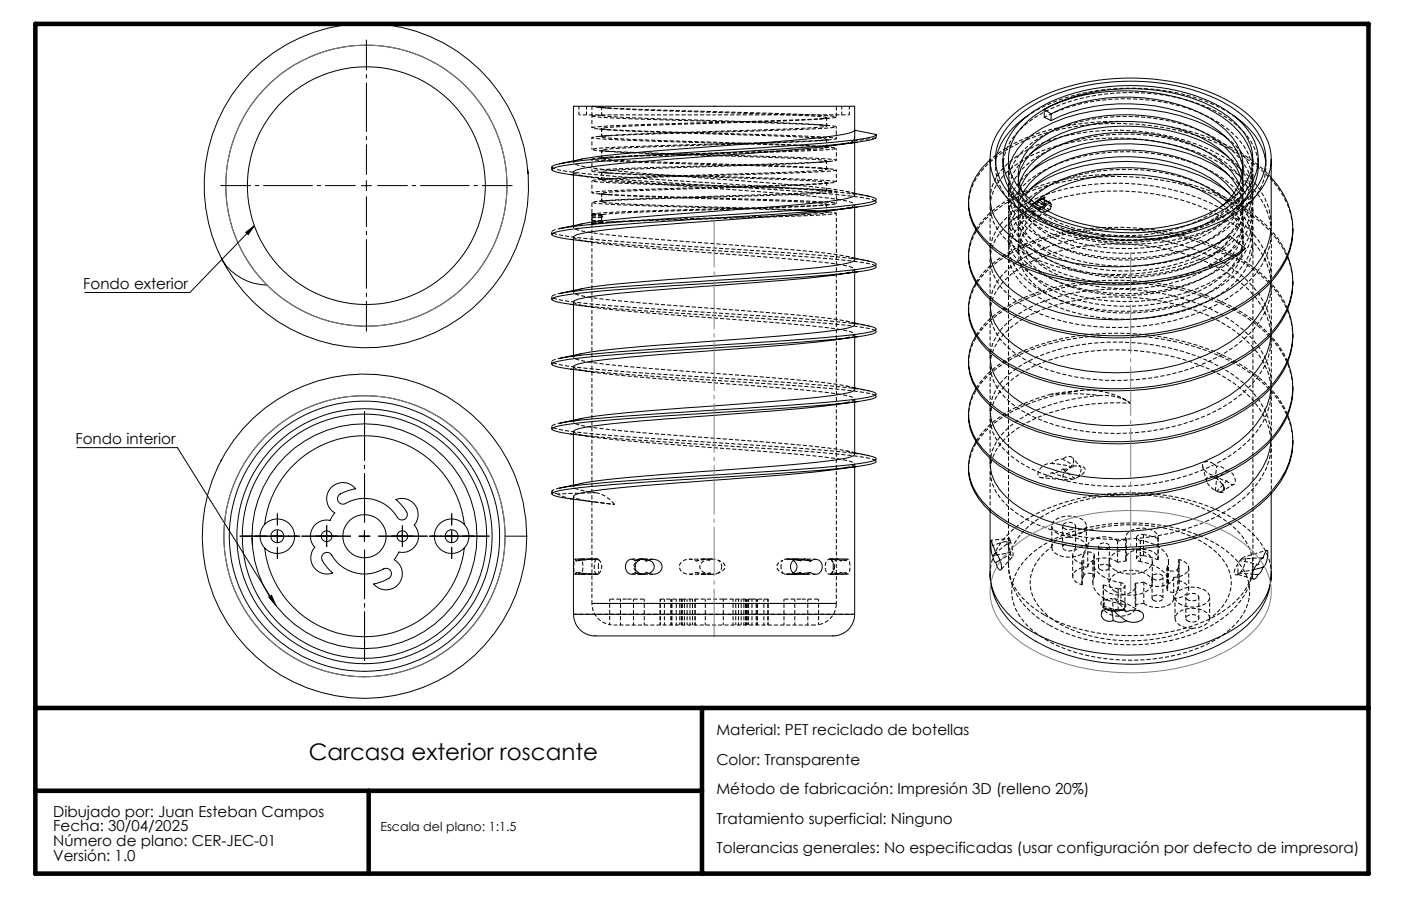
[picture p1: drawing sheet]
<svg xmlns="http://www.w3.org/2000/svg" width="432mm" height="279mm" viewBox="0 0 432 279" stroke-linecap="round" stroke-linejoin="round" font-family="sans-serif">
<defs><g id="words">
<text font-size="7.1" x="95.2" y="234.5">Carcasa exterior roscante</text>
<g font-size="4.7">
<text x="25.6" y="89.1">Fondo exterior</text>
<text x="23.2" y="137">Fondo interior</text>
<text x="220.8" y="226.8">Material: PET reciclado de botellas</text>
<text x="220.8" y="235.9">Color: Transparente</text>
<text x="220.8" y="244.9">Método de fabricación: Impresión 3D (relleno 20%)</text>
<text x="16.4" y="251.8">Dibujado por: Juan Esteban Campos</text>
<text x="16.4" y="256.3">Fecha: 30/04/2025</text>
<text x="220.8" y="254">Tratamiento superficial: Ninguno</text>
<text x="16.4" y="260.9">Número de plano: CER-JEC-01</text>
<text x="220.8" y="263">Tolerancias generales: No especificadas (usar configuración por defecto de impresora)</text>
<text x="16.4" y="265.4">Versión: 1.0</text>
</g>
<text font-size="3.9" x="117.2" y="256.3">Escala del plano: 1:1.5</text>
</g></defs>
<g fill="none" stroke="#000" stroke-width=".31">
<path d="M310.6 37a44.8 44.8 0 0 1 22.6-11.3 69.3 69.3 0 0 1 43.1 4.2 28.1 28.1 0 0 1 14.4 13.6 15.9 15.9 0 0 1-3.7 17.1 42.4 42.4 0 0 1-22.1 11.6 69.6 69.6 0 0 1-45.2-4.4 28.1 28.1 0 0 1-13.1-12.3 15.6 15.6 0 0 1 2.8-17.2zM312.6 36.9a46 46 0 0 1 25.1-11 65.7 65.7 0 0 1 39.3 5.7 24.6 24.6 0 0 1 12.6 13.7 16.4 16.4 0 0 1-5.8 16.6 46.4 46.4 0 0 1-23.3 10.2 64.7 64.7 0 0 1-41.5-6 23.3 23.3 0 0 1-11.8-14 15.5 15.5 0 0 1 4.2-13.9zM314.1 38a41.5 41.5 0 0 1 21.9-10.4 61.5 61.5 0 0 1 40.3 5.4 22.5 22.5 0 0 1 10.9 12.3 14.9 14.9 0 0 1-4.4 14.8 41.5 41.5 0 0 1-21.8 10.5 62.8 62.8 0 0 1-38.6-4.5 24.6 24.6 0 0 1-12.2-11.8 14.7 14.7 0 0 1 3.9-16.3zM316.1 38a41 41 0 0 1 21.9-9.8 59.5 59.5 0 0 1 35.4 4.6 23.6 23.6 0 0 1 11.8 11.5 14.2 14.2 0 0 1-4.3 15.8 40.7 40.7 0 0 1-21.9 9.9 58.5 58.5 0 0 1-37.2-5.5 20.6 20.6 0 0 1-10.8-13.3 14.8 14.8 0 0 1 5.1-13.2zM316.7 35.7a21.6 21.6 0 0 0-9.6 12.9l-.3 1.6M321.8 33.7a58.3 58.3 0 0 1 41.5-3.6 37.6 37.6 0 0 1 18.6 10.6 15.6 15.6 0 0 1 4.2 9.4M321.8 33.7v2.5l2.2 1M321.8 33.7l2.2 1.4M324 35.1a52.8 52.8 0 0 1 32.2-4.4 41.5 41.5 0 0 1 21.6 9.5 14.3 14.3 0 0 1 0 22.2l-1.1 1M324 37.2a54.6 54.6 0 0 1 46.1-.2 23.4 23.4 0 0 1 12.2 11.8l.6 2.2 .1 1.4M324 35.1v2.1M380.3 35.7a20.3 20.3 0 0 1 9.8 14.5"/>
<path d="M111.3 57.3h3.3M112.9 55.6v3.3M162.6 52.2l.2 1.4M170.1 51.5v.8M175.9 53.8l.8 .2M179.4 49l-7 1.5M263.4 59.6l5.6 1.2 1.1 .7a4.6 4.6 0 0 1-3.4 1.2 702.8 702.8 0 0 1-50.9 4.1l-17.6 1.1a266.4 266.4 0 0 0-25.8 2.6l7-1.5M263.4 40.1l6.7 1.4M263.4 40.1a6.2 6.2 0 0 1-4.1 1.5 833.1 833.1 0 0 1-52.3 4.5 303 303 0 0 0-27.6 2.9M263.4 44v16.1a6.2 6.2 0 0 1-4.1 1.5 833.1 833.1 0 0 1-52.3 4.5 303 303 0 0 0-27.6 2.9M263.4 40.1v-7.3h-86.7v16.8M264.3 43.9a637.8 637.8 0 0 1-49.4 4.6l-20.2 1.6a102.1 102.1 0 0 0-17.2 2.4l-.8 .6v16.5"/>
<path d="M270.1 41.5a4.6 4.6 0 0 1-3.4 1.2 702.8 702.8 0 0 1-50.9 4.1l-17.6 1.1a253.7 253.7 0 0 0-26 2.7l-1.8 .6-.3 .3M270.1 41.5l-.2 1a34.3 34.3 0 0 1-9.8 1.8l-17.5 1.5a2087.9 2087.9 0 0 0-64.8 4.7l-4.1 .6a6.2 6.2 0 0 0-3.6 1.1 3.9 3.9 0 0 0 3.1 1.2l2.8 .5M305.2 49.3a16.5 16.5 0 0 0-6.2 16.9 23.4 23.4 0 0 0 11.2 12.9 65.3 65.3 0 0 0 31.5 8.1 75.5 75.5 0 0 0 42.1-10.6M305.2 49.1v12.1M309.1 49.1a17.4 17.4 0 0 0 7.6 15.5M313.9 55.1a15.2 15.2 0 0 1 7.5-10.9 47.5 47.5 0 0 1 27.1-6.7 47.8 47.8 0 0 1 27.1 8.3 18.6 18.6 0 0 1 6.9 9.3M314.2 56.8a18 18 0 0 1 9.8-10.8 54.6 54.6 0 0 1 46.1-.2 23.5 23.5 0 0 1 11.8 11M314.5 57.8a18.7 18.7 0 0 1 9.5-9.7 52.8 52.8 0 0 1 32.2-4.5 41.5 41.5 0 0 1 21.6 9.5l1.9 2.1 1.7 2.6M315.3 59.4a22.6 22.6 0 0 1 11.5-9.3 55.9 55.9 0 0 1 43.3 1.1 26.6 26.6 0 0 1 10.2 8.3M317.8 52.7a43.5 43.5 0 0 1 21.5-7.9 59.1 59.1 0 0 1 34.5 5.8l3.2 2 1.4 1.1M317.9 47.2a45.1 45.1 0 0 1 23.5-8.1 57.1 57.1 0 0 1 34.1 7.1l2.7 2M318 58a42 42 0 0 1 20.4-7.7 59.7 59.7 0 0 1 34.7 5.4l3.3 2 2 1.5"/>
<path d="M378.3 42.8a36.8 36.8 0 0 0-10.5-5.8 61 61 0 0 0-43.2 .8 25 25 0 0 0-12.4 10.5l-1.1 3.3M382.8 54a19.6 19.6 0 0 0-9.8-12.1 54.5 54.5 0 0 0-39.6-4.9 31.6 31.6 0 0 0-16.1 8.8 11.5 11.5 0 0 0-2.2 13.4M387.8 49.1a17.1 17.1 0 0 1-7.5 15.5M391.8 54.8a21.8 21.8 0 0 1 .9 30.4 49.5 49.5 0 0 1-24 14.7 80.8 80.8 0 0 1-51.9-1.2 33.1 33.1 0 0 1-15.6-11.5 14.6 14.6 0 0 1-.4-16.4M391.8 49.1v20.3M68.2 79.5a50 50 0 0 0 83.2 9.5 50 50 0 0 0-25-80 50 50 0 0 0-63 55.3 48.6 48.6 0 0 0 5.3 16.2 16.7 16.7 0 0 0 13.6 7.4M75.7 71.6l2.7-2-1.9 2.8zM78.4 69.6l-19.9 20.6h-32.5M170.1 71.5v.8M175.9 73.8l.8 .2M176.7 69.9v.3M244.6 64.9l6.7 .3"/>
<path d="M245.9 64.8l5.9 .3M263.4 79.6l5.6 1.2 1.1 .7a4.6 4.6 0 0 1-3.4 1.2 593.2 593.2 0 0 1-46.3 3.8l-22.2 1.4a266.4 266.4 0 0 0-25.8 2.6l7-1.5M263.4 64v16.2a6.2 6.2 0 0 1-4.1 1.4 833.1 833.1 0 0 1-52.3 4.5 271.9 271.9 0 0 0-27.6 2.9M264.2 63.9a764.3 764.3 0 0 1-55.5 5l-10.1 .8a129.8 129.8 0 0 0-20.9 2.7l-.9 .6-.1 16.6M269.7 61.9l.4 .3a3.5 3.5 0 0 1-2.9 1.2 670.5 670.5 0 0 1-50.2 4.1l-21.8 1.5a195.1 195.1 0 0 0-23.9 2.6l-1.2 .6v.3a12.7 12.7 0 0 0 5.9 1.3M298.5 62.3v.4a15.7 15.7 0 0 0 4.4 11 39.1 39.1 0 0 0 17.5 10.6 82 82 0 0 0 56.7-3.3l4-2.1 1.4-1 1.3-1.3M305.2 76v1.6M305.2 61.2a13.5 13.5 0 0 0 4.8 10.3 40.5 40.5 0 0 0 20.4 9.5 70.8 70.8 0 0 0 45.1-6.1l3.6-2.1 4.7 3.8M316.2 60.1a26.5 26.5 0 0 1 13.8-9.2 56 56 0 0 1 40.1 2.4 27.6 27.6 0 0 1 9.5 7.2M317.7 61.6a33.5 33.5 0 0 1 19.3-9 54.2 54.2 0 0 1 36 5.7l2.6 1.7 2.5 2.2M318.9 62.5a38.4 38.4 0 0 1 21.8-8.4 54.1 54.1 0 0 1 32.3 6.2l3.9 3M320 62.2l-.6 .7"/>
<path d="M320 62.2l2.2 1.3M320.5 61.7l1.8 1.6M320.5 61.6l-.5 .6M320.8 61.5l-1.8 1.1M320.8 61.5l-.3 .2M320.9 61.5l1-.6v.7M321 61.3l.6 .1 2 1.1M321.1 61.3l2.5 1.2M321.1 61.3l-.6 .4M321.1 61.3l-.2 .2M322.2 63.5l-.6 .8M322.3 63.3l-.1 .2"/>
<path d="M323.6 62.5l-1.3 .8M323.8 62.7a1.68 1.68 0 0 1-.9 2.3M391.8 69.4a20.7 20.7 0 0 1-7 15.2 51.2 51.2 0 0 1-26.3 12.6 68.4 68.4 0 0 1-39.9-3.6 26.3 26.3 0 0 1-12-10.3l-1-2.4-.4-3.3M396.9 78.9a21.2 21.2 0 0 1-4.2 22.6 49.5 49.5 0 0 1-24 14.7 80.8 80.8 0 0 1-51.9-1.2 33.1 33.1 0 0 1-15.6-11.5 14.6 14.6 0 0 1-.4-16.4M398.5 70.5a21.9 21.9 0 0 1-5.8 15.4 48.7 48.7 0 0 1-22.8 14.3 81.9 81.9 0 0 1-52.2-.5 35.1 35.1 0 0 1-16.1-11.3 14.9 14.9 0 0 1-3.1-9.7M170.1 91.5v.8M176.7 89.9v.3M263.4 99.6l5.6 1.2 1.1 .7a4.6 4.6 0 0 1-3.4 1.2 813.5 813.5 0 0 1-55.5 4.4l-13 .9a266.4 266.4 0 0 0-25.8 2.5l7-1.5M263.4 84v16.2a6.2 6.2 0 0 1-4.1 1.4 833.1 833.1 0 0 1-52.3 4.6 271.9 271.9 0 0 0-27.6 2.8M264.2 83.9a705.4 705.4 0 0 1-54.3 4.9l-16.4 1.4a79.2 79.2 0 0 0-16.3 2.4l-.4 .5-.1 16.5M269.7 81.9l.4 .5a22 22 0 0 1-8.6 1.8 2240.8 2240.8 0 0 1-65.2 4.7 232 232 0 0 0-24.7 2.6l-.9 .3-.6 .6a16 16 0 0 0 6.6 1.5M305.2 92.3v1.6"/>
<path d="M391.7 86.9a23.2 23.2 0 0 1-9.6 16.4 59.9 59.9 0 0 1-33.1 11.5 60.7 60.7 0 0 1-33.7-6.6 20.9 20.9 0 0 1-9.7-11l-.4-3.3M396.9 95.3a21.2 21.2 0 0 1-4.2 22.6 49.5 49.5 0 0 1-24 14.6 80.8 80.8 0 0 1-51.9-1.2 32.9 32.9 0 0 1-15.6-11.5 14.6 14.6 0 0 1-.4-16.3M398.5 86.8a23.4 23.4 0 0 1-7.4 17.3 57.5 57.5 0 0 1-28.7 14.5 81.5 81.5 0 0 1-43.7-2.2 36.5 36.5 0 0 1-16.7-11 15.1 15.1 0 0 1-3.5-10.4M170.1 111.5v.8M175.9 113.8l.8 .1M176.7 109.9v.3M263.4 119.6l5.6 1.2 1.1 .7a4.6 4.6 0 0 1-3.4 1.2 813.5 813.5 0 0 1-55.5 4.4l-13 .9a266.4 266.4 0 0 0-25.8 2.5l7-1.5M263.4 104v16.2a6.2 6.2 0 0 1-4.1 1.4 805.6 805.6 0 0 1-52.3 4.5 283.8 283.8 0 0 0-27.6 2.9M264.3 103.9a832 832 0 0 1-56.9 5.1l-10.1 .9a108.9 108.9 0 0 0-19.9 2.6l-.7 .6v16.5M269.6 101.9l.5 .4a6.4 6.4 0 0 1-3.7 1.2 785.9 785.9 0 0 1-51.5 4.1l-17.6 1.2a180 180 0 0 0-26.4 2.9l-.8 .6a11.9 11.9 0 0 0 5.9 1.5M305.2 108.6v1.6M391.7 103.3a23.2 23.2 0 0 1-9.6 16.3 59.9 59.9 0 0 1-33.1 11.5 60.7 60.7 0 0 1-33.7-6.6 20.9 20.9 0 0 1-9.7-11l-.4-3.3"/>
<path d="M391.7 119.7a23.2 23.2 0 0 1-9.6 16.2 59.9 59.9 0 0 1-33.1 11.6 60.7 60.7 0 0 1-33.7-6.6 20.9 20.9 0 0 1-9.7-11l-.4-3.3M396.9 111.7a21.4 21.4 0 0 1-4.2 22.5 49.5 49.5 0 0 1-24 14.7 80.8 80.8 0 0 1-51.9-1.2 32.9 32.9 0 0 1-15.6-11.5 14.6 14.6 0 0 1-.4-16.4M398.5 103.2a23 23 0 0 1-6.8 16.5 55.4 55.4 0 0 1-28.1 14.9 80.7 80.7 0 0 1-47.5-2.9 32.3 32.3 0 0 1-15.2-11.6 15.1 15.1 0 0 1-2.4-8.8M398.5 119.5a22 22 0 0 1-6.2 15.9 53.8 53.8 0 0 1-27.6 15.3 81.4 81.4 0 0 1-47.7-2.3 33.2 33.2 0 0 1-15.7-11.4 14.6 14.6 0 0 1-2.8-9.3M23.7 138h31l30.3 48.7M170.1 131.5v.8M175.9 133.8l.8 .1M176.7 129.8v.3M263.4 139.6l5.6 1.2 1.1 .7a4.6 4.6 0 0 1-3.4 1.2 737.9 737.9 0 0 1-50.9 4.1l-17.6 1.2a266.4 266.4 0 0 0-25.8 2.5l7-1.5M263.4 124v16.2a6.2 6.2 0 0 1-4.1 1.4 805.6 805.6 0 0 1-52.3 4.5 283.8 283.8 0 0 0-27.6 2.9M264.2 123.9a681.2 681.2 0 0 1-52.2 4.8l-16.8 1.3a115.5 115.5 0 0 0-17.6 2.5l-.8 .5-.1 16.6M269.6 121.9l.5 .4a4.1 4.1 0 0 1-3.3 1.1 579.2 579.2 0 0 1-46.1 3.8l-22.3 1.5a189.6 189.6 0 0 0-27.3 3l-.7 .2-.3 .3 .1 .3 2.9 .9 2.9 .4"/>
<path d="M305.2 125v1.6M391.7 136a23.2 23.2 0 0 1-9.6 16.3 59.9 59.9 0 0 1-33.1 11.5 60.7 60.7 0 0 1-33.7-6.6 20.9 20.9 0 0 1-9.7-11l-.4-3.3M396.9 128a21.2 21.2 0 0 1-4.2 22.5 49.5 49.5 0 0 1-24 14.7 80.8 80.8 0 0 1-51.9-1.2 32.9 32.9 0 0 1-15.6-11.5 14.6 14.6 0 0 1-.4-16.4M398.5 135.8a21.8 21.8 0 0 1-5.6 15.2 52.2 52.2 0 0 1-27 15.7 81.7 81.7 0 0 1-47.9-1.6 35.5 35.5 0 0 1-16.3-11.2 15.2 15.2 0 0 1-3.2-9.9M68.3 141.8l-.2 .3M101.9 150.5a5 5 0 0 1 7.7 .2l-1.2 .3a8.6 8.6 0 0 0-4.2 2.1 1.66 1.66 0 0 0 .3 1.9 1.66 1.66 0 0 0 2 .3 11.9 11.9 0 0 1 16.3 4.7 1.72 1.72 0 0 0 2.4-.3 1.72 1.72 0 0 0-.2-2.4l-3-3.2a5 5 0 0 1 6 1.7 5 5 0 0 1-.3 6.2 5 5 0 0 1 .6 5.8 5 5 0 0 1-5.4 2.5l-1.4 2.3a5 5 0 0 1 1.3 7.5 5 5 0 0 1-7.7 0l.7-.1a11.9 11.9 0 0 0 4.4-2 1.65 1.65 0 0 0 .1-2.1 1.65 1.65 0 0 0-2.1-.4 11.8 11.8 0 0 1-16.3-4.7 1.73 1.73 0 0 0-2.4 .2 1.73 1.73 0 0 0 .2 2.4l1.5 2 1.3 1.3a5 5 0 0 1-5.8-1.8 5 5 0 0 1 .3-6.1 5 5 0 0 1-.7-5.9 5 5 0 0 1 5.4-2.4l1.5-2.3a5 5 0 0 1-1.3-7.7zM106.5 155.3h.1M170.1 151.5v.8M176.7 149.8v.3M257 144.9a2012 2012 0 0 1-60.9 5.1 90.2 90.2 0 0 0-18.9 2.6l-.4 .5-.1 36.3M263.4 144v45.4M264.2 143.9l-7.2 1"/>
<path d="M269.7 141.9l.4 .3a3 3 0 0 1-2.8 1.2 656.3 656.3 0 0 1-50 4.1l-21.9 1.4a191.1 191.1 0 0 0-24 2.7l-.9 .3-.4 .3v.2a17.4 17.4 0 0 0 6.6 1.6M305.2 141.4v1.5M305.2 157.7v19.3M391.8 152.2v24.8M74.7 165.3h3M77.7 165.9l.1 2.1M81.6 161.7a31 31 0 0 1 30.7-27.3 31 31 0 0 1 30.8 27.3M81.6 169a31 31 0 0 0 30.7 27.4 31 31 0 0 0 30.8-27.4M83.8 165.3h3.3M85.5 163.7v3.3M99 165.3h3.3M100.7 163.7v3.3"/>
<path d="M110.7 165.3h3.3M112.3 163.7v3.3M122.3 165.3h3.4M124 163.7v3.3M137.5 165.3h3.4M139.2 163.7v3.3M155.7 165.3h6.6M195.8 172.9a2.84 2.84 0 0 1 3.4 .1 2.96 2.96 0 0 1 4.9 1.9 2.98 2.98 0 0 1-4.9 1.6 2.86 2.86 0 0 1-3.4 .1M195.8 172.9a1.97 1.97 0 0 0-2.4 0 1.97 1.97 0 0 0-.6 2.4 1.8 1.8 0 0 0 1.1 1.6 1.8 1.8 0 0 0 1.9-.3M197.8 172.5a2.32 2.32 0 0 0-2.1 2.4 2.32 2.32 0 0 0 2.3 2.2l-2.2-.5M197.9 172.4l-2.1 .5M200 172.7a2.11 2.11 0 0 1 1.7 2.1 2.11 2.11 0 0 1-1.7 2"/>
<path d="M244.5 172.9a2.13 2.13 0 0 1 1.1 1.9 2.13 2.13 0 0 1-1.1 1.9M244.9 172.6l1.8 .3M246.7 172.9a2.31 2.31 0 0 1 3.1 .1M246.7 172.9a1.99 1.99 0 0 0-2.4 .1 1.99 1.99 0 0 0-.6 2.3 1.83 1.83 0 0 0 1.1 1.6 1.83 1.83 0 0 0 1.9-.3M246.7 176.6l-1.9 .3M247.2 172.6l2.6 .4M249.8 176.5a2.28 2.28 0 0 1-3.1 .1M249.8 173a2.27 2.27 0 0 1 3.6 1.3 2.27 2.27 0 0 1-2.8 2.7l-.8-.5M249.8 176.5l-2.6 .4M305.2 177a23.1 23.1 0 0 0 10.7 18.7 57.1 57.1 0 0 0 33.3 9.2 56.3 56.3 0 0 0 32.2-9.5 23 23 0 0 0 10.4-18.4M305.2 177a18.5 18.5 0 0 0 7.7 14.3 55.4 55.4 0 0 0 32.1 10.7 64.2 64.2 0 0 0 34.6-7.5 24.9 24.9 0 0 0 11.5-12.9l.6-2.9 .1-1.7M305.9 171.3a2.67 2.67 0 0 0 1 2.2"/>
<path d="M305.9 171.3a9.1 9.1 0 0 1-.4-4.7l1.4 4a5.7 5.7 0 0 1 1.5 5.2h-.3a3.4 3.4 0 0 1-1.2-2.3M307.4 171.1l-1.5 .2M308.2 172.8l-1.3 .7M386 177.1l1.7 .1M388.9 172.1h.4M389.3 174.9a3.2 3.2 0 0 1-1.6 2.3M389.3 172.1a3.1 3.1 0 0 1 1.3-2.4 6.5 6.5 0 0 1-1.2 5.1M389.3 172.1l-.6 .3a4.8 4.8 0 0 1-1.8 2.4l-.9 2.1a1.67 1.67 0 0 0 .4 1.7 1.69 1.69 0 0 0 1.3-1.4M389.3 174.9l-2.9 .8M389.3 174.9h.1M82.8 184.2l.9-.6 1.3 3.1zM176.7 189.4a7 7 0 0 0 8.2 6.7h70.3a7 7 0 0 0 8.2-6.7"/>
<path d="M176.7 189.4h86.7M340.9 187.9l.7 .2M341 187.9l.6 .2M341.6 188.1l1 .3M342.6 188.4l.9 .1M342.6 188.4l.5 2.9M343.1 191.3a4.2 4.2 0 0 0 4 .2M343.1 191.3a2.36 2.36 0 0 1-2.6 0 2.36 2.36 0 0 1-1-2.4 2.42 2.42 0 0 1 3.6-.6 4.8 4.8 0 0 1 4.1 .3 3.9 3.9 0 0 1 5.2 1 2.37 2.37 0 0 1-2.8 2.3l-1.3-.1-1.2-.3M343.5 188.5l1.6 1.5 2 1.5M345.8 188.1l-2.3 .4"/>
<circle cx="112.9" cy="57.3" r="43.3"/>
<circle cx="112.9" cy="57.3" r="36.7"/>
<circle cx="85.5" cy="165.4" r="2"/>
<circle cx="85.5" cy="165.4" r="5.3"/>
<circle cx="100.7" cy="165.4" r="1.68"/>
<circle cx="112.3" cy="165.4" r="41.7"/>
<circle cx="112.3" cy="165.4" r="43.3"/>
<circle cx="112.3" cy="165.4" r="39.3"/>
<circle cx="112.3" cy="165.4" r="6.7"/>
<circle cx="112.3" cy="165.4" r="37.7"/>
<circle cx="112.4" cy="165.4" r="34.7"/>
<circle cx="112.4" cy="165.4" r="50"/>
<circle cx="124" cy="165.4" r="1.67"/>
<circle cx="139.2" cy="165.4" r="2"/>
<circle cx="139.2" cy="165.4" r="5.3"/>
</g>
<g fill="none" stroke="#000" stroke-width=".31" stroke-dasharray="1.3 .6" stroke-dashoffset=".5" stroke-linecap="butt">
<path d="M306.8 49.1v2.1M378.3 48.1a17.1 17.1 0 0 1 7.6 16.4 21.6 21.6 0 0 1-9.5 12.8 55.3 55.3 0 0 1-35.3 7.6 44.6 44.6 0 0 1-21.2-6.6 19 19 0 0 1-8.9-11.5 11.9 11.9 0 0 1 .6-6.1 17.2 17.2 0 0 1 6.2-8M378.3 42.7a18.3 18.3 0 0 1 7.9 13.6 17.2 17.2 0 0 1-6.5 13 46.9 46.9 0 0 1-26.9 10.1 55.7 55.7 0 0 1-30.9-5.4 20.8 20.8 0 0 1-10.5-11.1 12.4 12.4 0 0 1 2.5-11.9l1.4-1.6 2.6-2.2M378.4 53.7a19 19 0 0 1 7.7 12.1 16.2 16.2 0 0 1-5.5 13.5 42.8 42.8 0 0 1-23.2 10.4 56.6 56.6 0 0 1-35.5-4.8 21.7 21.7 0 0 1-10.3-10.5 12.9 12.9 0 0 1 3.8-14.2l2.6-2.2M390.2 51.2v-2.1M182.4 65.9v1M182.4 67v-1M320.4 64.2l1.9 1.2M320.6 66.6a1.56 1.56 0 0 1 1.6-1.2M321.6 64.3l-.8 .3M305.2 110.2a14 14 0 0 1 5.6-11 43 43 0 0 1 21.1-9 70 70 0 0 1 44.9 7 29.4 29.4 0 0 1 14.2 15.8l.7 3v3.6M324 121.5l9.7-1.1"/>
<path d="M172 152.4l1.7 .8 2.2 .6M189.5 155.6l-13.5-1.8M330.3 144.1l1-.3M332.3 147.1l-.9 .4M332.7 143.7l.4 .4 .1 .5M374.2 147.3l.8 .4M377.2 150.3a1.47 1.47 0 0 1-1.4 1.5M184.4 174.8l.2 2M197.5 177.1h.9M198.4 172.4h-.9M199 172.4l1 .3M199 172.4h-.2l.5 .6"/>
<path d="M199 172.4h-.9M199.2 176.5l-.5 .6M220.1 177.1h-.9M221.1 176.8l-1 .3M240.7 174.8l.2 1.1 .5 .9M241.4 176.8a2.05 2.05 0 0 1-1.7-2.9l1.6-1.2M256.3 172.7a2.51 2.51 0 0 1 .9 2M307.4 171.1l3.9-.8M325.7 164.4a7.9 7.9 0 0 0 8.5-.7 2.31 2.31 0 0 0-1.3-3.8 7.7 7.7 0 0 0-8.3 1.1 2.2 2.2 0 0 0 1.1 3.4M328.1 169.6a.9 .9 0 0 1-.6-1 .9 .9 0 0 1 .8-.8l1.6-.2M343.8 175.9a9.6 9.6 0 0 0 10.8-1.2 2.79 2.79 0 0 0-1.4-4.2l-1.6-.7-2.7-.5M359.8 174.9a4.8 4.8 0 0 0-2.4-6.1l-2.1-1.1-3.8-1"/>
<path d="M381.5 176.2l.1 .9M382.6 172.3l.9-.5a4.3 4.3 0 0 1-1 4.5M386.4 175.7l-3.9 .6M187.9 184.8v7.9M220.1 186.1h-37.7h75.4h-37.7M252.3 192.7v-7.9M257.8 186.1v-120.3M340.1 180.4a3.5 3.5 0 0 0 3.6 3 6.2 6.2 0 0 0 6.2-2v-1.5M341.4 184.7a2.38 2.38 0 0 0-1.2 1.8M343.9 184.7a2.93 2.93 0 0 1 3.1 2.2l-.4 .8-.7 .4M349.9 186.4a2.39 2.39 0 0 1-2 3.1 7.1 7.1 0 0 1-7.4-1.1l-.4-1.5M359.8 181.5a4.8 4.8 0 0 0-2.4-6.1l-2.1-1.2-3.8-1"/>
<path d="M363.7 186.3a7.9 7.9 0 0 0 8.5-.7 2.31 2.31 0 0 0-1.3-3.8 7.7 7.7 0 0 0-8.3 1.1 2.2 2.2 0 0 0 1.1 3.4"/>
</g>
<g fill="none" stroke="#000" stroke-width=".31" stroke-dasharray="1.3 .6" stroke-dashoffset=".1" stroke-linecap="butt">
<path d="M182.4 32.8v3M182.4 35.8a113.1 113.1 0 0 0 16.8 1 1731.4 1731.4 0 0 1 57.8 2.1l.7 .2a453.5 453.5 0 0 1-35.7 1.6l-22 .7a134.8 134.8 0 0 0-17.6 1 93.6 93.6 0 0 0 16 1l43.4 1.3a93.6 93.6 0 0 1 16 1.1 403.2 403.2 0 0 1-34.9 1.5l-22.2 .7a159 159 0 0 0-18.2 1 6.6 6.6 0 0 0 3.6 .6l15.4 .6a1298.1 1298.1 0 0 1 56 2.1l.3 .1a113.1 113.1 0 0 1-16.8 1.1 1731.3 1731.3 0 0 0-57.8 2l-.7 .3a453.9 453.9 0 0 0 35.8 1.6l22 .6a134.8 134.8 0 0 1 17.5 1.1 93.6 93.6 0 0 1-16 1l-43.4 1.3a93.6 93.6 0 0 0-16 1 403.4 403.4 0 0 0 34.9 1.6l27.3 .8M182.4 35.8l3-.3M185.4 33l-3-.2M185.4 33a140.9 140.9 0 0 0 19.7 1.2 1277.1 1277.1 0 0 1 48.8 1.9l.9 .2a140.8 140.8 0 0 1-19.7 1.2 1277.9 1277.9 0 0 0-48.8 1.9l-.9 .3a140.8 140.8 0 0 0 19.7 1.1 1277.9 1277.9 0 0 1 48.8 2l.9 .2a140.7 140.7 0 0 1-19.7 1.2 1277.9 1277.9 0 0 0-48.8 1.9l-.9 .2a140.7 140.7 0 0 0 19.7 1.2 1279.2 1279.2 0 0 1 48.8 1.9l.9 .3a140.7 140.7 0 0 1-19.7 1.1 1277.1 1277.1 0 0 0-48.8 2l-.9 .2a140.8 140.8 0 0 0 19.7 1.2 1277.9 1277.9 0 0 1 48.8 1.9l.9 .2a140.8 140.8 0 0 1-19.7 1.2 1277.9 1277.9 0 0 0-48.8 1.9l-.9 .3a140.8 140.8 0 0 0 19.7 1.1 1277.9 1277.9 0 0 1 48.8 2l.9 .2a140.7 140.7 0 0 1-19.7 1.2 1129.2 1129.2 0 0 0-49.3 2M185.4 35.5a140.9 140.9 0 0 0 19.7 1.2 1277.1 1277.1 0 0 1 48.8 1.9l.9 .3a140.8 140.8 0 0 1-19.7 1.1 1277.9 1277.9 0 0 0-48.8 2l-.9 .2a140.8 140.8 0 0 0 19.7 1.2 1277.9 1277.9 0 0 1 48.8 1.9l.9 .2a140.7 140.7 0 0 1-19.7 1.2 1277.9 1277.9 0 0 0-48.8 1.9l-.9 .3a140.7 140.7 0 0 0 19.7 1.1 1279.2 1279.2 0 0 1 48.8 2l.9 .2a140.7 140.7 0 0 1-19.7 1.2 1277.1 1277.1 0 0 0-48.8 1.9l-.9 .2a140.8 140.8 0 0 0 19.7 1.2 1277.9 1277.9 0 0 1 48.8 1.9l.9 .3a140.8 140.8 0 0 1-19.7 1.1 1277.9 1277.9 0 0 0-48.8 2l-.9 .2a140.8 140.8 0 0 0 19.7 1.2l40.8 1.4M170.1 51.5a4.1 4.1 0 0 0 3.1 1.1 700.4 700.4 0 0 0 50.6 4.1l17.7 1.2a283.1 283.1 0 0 1 26.2 2.6M176.8 53.1a2.68 2.68 0 0 0 2.2 1 401.9 401.9 0 0 0 38.4 3.8l27.7 2.1a108.9 108.9 0 0 1 17.5 2.5l.8 .5a2.1 2.1 0 0 1-2 1.1l-4.4 .7M179.5 49l-2.2 .6-.5 .4 .1 .3a12.8 12.8 0 0 0 5.2 1.4 1372.4 1372.4 0 0 0 58 5 142.4 142.4 0 0 1 22.4 2.8l.9 .6M310.8 56.3v3M386.2 56.6v-3M176.8 73.1a1.96 1.96 0 0 0 1.9 .9 364 364 0 0 0 37.6 3.8l27.9 2.1a124.8 124.8 0 0 1 18.2 2.5l.6 .2 .4 .6a13.2 13.2 0 0 1-6.4 1.6"/>
<path d="M179.5 69l-2.2 .6-.5 .4 .1 .3a12.8 12.8 0 0 0 5.2 1.4 1372.4 1372.4 0 0 0 58 5 142.4 142.4 0 0 1 22.4 2.8l.9 .6M182.4 67.1h3M182.4 66.1l3 .2M182.5 69l3-.2M182.8 68.9l3-.2M185.4 68h-3M185.4 68.8l-3 .3M185.5 66.3l-3-.3M185.8 66.2l-3-.3M310.8 72.6v3M310.8 67.2v3M310.8 61.7v3"/>
<path d="M316.7 64.6l4 2.7M320.8 64.1l-2.5 1.6M386.2 62v-3M386.2 67.4v-2.9M386.2 72.9v-3M176.8 93.1a1.54 1.54 0 0 0 1.6 .8 248.5 248.5 0 0 0 29.7 3.3 980.3 980.3 0 0 1 50.1 4.3l2.9 .5a2.82 2.82 0 0 1 2.3 1.1 3.6 3.6 0 0 1-2.5 1.1l-3.9 .6M179.5 89l-2.2 .6-.5 .4 .1 .3a12.8 12.8 0 0 0 5.2 1.4 1372.4 1372.4 0 0 0 58 5 142.4 142.4 0 0 1 22.4 2.8l.9 .6M176.8 113.1a3 3 0 0 0 2.4 1 449.3 449.3 0 0 0 42.3 4.1l23.9 1.9a103.7 103.7 0 0 1 17.3 2.4l.7 .5a2.48 2.48 0 0 1-2.2 1.1l-4.2 .7M179.5 109l-2.2 .6-.5 .4 .1 .3a12.8 12.8 0 0 0 5.2 1.4 1372.4 1372.4 0 0 0 58 5 142.4 142.4 0 0 1 22.4 2.8l.9 .6M176.8 133.1a2.2 2.2 0 0 0 2 1 378.3 378.3 0 0 0 38 3.7l27.8 2.2a117.7 117.7 0 0 1 17.9 2.4l.9 .5-.3 .6-1.6 .5-4.5 .8M179.5 129l-2.2 .6-.5 .4 .1 .3a12.8 12.8 0 0 0 5.2 1.4 1372.4 1372.4 0 0 0 58 5 142.4 142.4 0 0 1 22.4 2.8l.9 .6M347.1 123.4a22.3 22.3 0 0 0-6.3-2.4"/>
<path d="M348.5 124.3l-2.6-1.5M324.1 145.8l6.5 2M327.6 144.6l3.8 2.9M260.9 176.6l-5 .5M334 170.9l-.4 1.5-.1 1.4M344.5 173.4a7.1 7.1 0 0 0-8.9 .4l-.4 1M344.5 166.9a7.1 7.1 0 0 0-8.9 .4l-.4 1M352.5 179.5a7.1 7.1 0 0 0 8.8-.4l.4-1M363 175.4l.4-1.4-.1-1.5M363.3 179.1l.1 1.4-.4 1.4M203.6 184.8h6.7M333.5 180.3l.1-1.4 .4-1.4"/>
<path d="M340.3 186.2l-.8 2.9M352.5 186a7.1 7.1 0 0 0 8.8-.4l.4-1"/>
</g>
<g fill="none" stroke="#000" stroke-width=".31" stroke-dasharray="1.3 .6" stroke-dashoffset=".7" stroke-linecap="butt">
<path d="M182.4 32.8h.2a937 937 0 0 0 51.9 2l12.7 .5a56.6 56.6 0 0 1 10.6 .8l-5.2 .6-13.1 .5a1430.2 1430.2 0 0 0-56.7 2.1l-.4 .1a93.3 93.3 0 0 0 16 1l21.7 .7a617.3 617.3 0 0 1 37.5 1.6l.1 .1a644.9 644.9 0 0 1-39.4 1.7l-27 .8-6.2 .4-2.7 .4a185.2 185.2 0 0 0 23.3 1.2l12 .4a575.1 575.1 0 0 1 39.8 1.6l.3 .1a112.5 112.5 0 0 1-16.8 1.1l-36.8 1.1a236.5 236.5 0 0 0-21.7 1.1v.1a453.8 453.8 0 0 0 35.8 1.6l10.4 .3a426.8 426.8 0 0 1 29 1.3v.1a436.1 436.1 0 0 1-33.2 1.5l-33.3 1.1-7.2 .4-1.5 .4a83.2 83.2 0 0 0 13.7 .9l12.1 .4a1112.9 1112.9 0 0 1 48.1 1.7l1.4 .3a180 180 0 0 1-21.8 1.2l-40.5 1.2-12.7 .7M182.4 35.8v3.6M182.4 55.8v3.6M182.4 49.1v3.7M182.4 42.4v3.7M257.8 42.8v-3.7M257.8 49.4v-3.6M257.8 56.1v-3.7M305.2 49.3a51.1 51.1 0 0 1 26.7-11 80.9 80.9 0 0 1 14.2-.8M381.9 56.7a13.2 13.2 0 0 1-2.2 14.6 32.8 32.8 0 0 1-16.2 9.9 56.3 56.3 0 0 1-36.6-1.4 21.8 21.8 0 0 1-12.2-10.6 10.8 10.8 0 0 1 .7-9.8M382.5 55.1a13.4 13.4 0 0 1-2.8 12.8 32.8 32.8 0 0 1-16.2 9.9 56.3 56.3 0 0 1-36.6-1.4 21.8 21.8 0 0 1-12.2-10.6 10.6 10.6 0 0 1-.2-8M383.1 52.3a14.7 14.7 0 0 1-5.3 12.2 42.9 42.9 0 0 1-25.4 10 51.8 51.8 0 0 1-28.4-4.9 18 18 0 0 1-10-11.4l-.1-3.1"/>
<path d="M172.5 70.5l-1.4 .4-1 .5a4 4 0 0 0 3.1 1.2 700.4 700.4 0 0 0 50.6 4.1l17.7 1.2a282.8 282.8 0 0 1 26.2 2.6M257.8 62.8v-3.7M376.2 76.8a43.9 43.9 0 0 1-23.8 8.6 51.8 51.8 0 0 1-28.4-4.9 18 18 0 0 1-10-11.4 11.2 11.2 0 0 1 2.2-9M172.5 90.5l-1.4 .4-1 .5a4 4 0 0 0 3.1 1.2 700.2 700.2 0 0 0 50.6 4.1l17.7 1.2a282.8 282.8 0 0 1 26.2 2.6M172.5 110.5l-1.4 .4-1 .5a4 4 0 0 0 3.1 1.2 700.2 700.2 0 0 0 50.6 4.1l17.7 1.2a282.8 282.8 0 0 1 26.2 2.6M172.5 130.5l-1.4 .4-1 .5a4 4 0 0 0 3.1 1.2 700.4 700.4 0 0 0 50.6 4.1l17.7 1.2a283.1 283.1 0 0 1 26.2 2.6M298.5 128.3a16.7 16.7 0 0 1 5.9-12.3 46.1 46.1 0 0 1 23-10.9 79.1 79.1 0 0 1 13.3-1.6M339.1 122a81.6 81.6 0 0 0-15.1-.5M341.1 121.1a25.3 25.3 0 0 0-7.4-.7M176.8 153.1a1.67 1.67 0 0 0 1.7 .9l4.4 .8 6.6 .8M324.1 145.8a3.9 3.9 0 0 0 3.5-1.2M324.1 145.8a4 4 0 0 1-3.7 1.4 2.09 2.09 0 0 1 .7-3.2l1-.7 1-.4h1"/>
<path d="M333 143.9l-2.4-2.7M374.2 147.3l.4-.6 .4-2.9M375 146.7a4.2 4.2 0 0 0 3.1 1.6M391.8 152.2v-15.1M220 172.4l1.3 .3M220 172.4l-1.3 .5M242.7 177.1h5.5M248.2 172.4h-5.5M255.5 172.4a2.78 2.78 0 0 0 .1 4.7M256.8 174.2a1.45 1.45 0 0 1 .8-1.5 1.45 1.45 0 0 1 1.7 .3M259.3 176.5l-.5 .5a1.58 1.58 0 0 1-2-1.7M259.3 176.5l-1.9 .5-1.8 .1"/>
<path d="M308.2 172.7l3.2-1.8M311 166.1l-5.5 .5M311.1 166.1l-.6 .4-.2 .6M311.3 166.6l-5.4 1.6M311.5 167.3l.7 2.6-.1 1.7-.4-.2-.3-.5M324.2 168.6a13.6 13.6 0 0 0-6.6 12.8 16.6 16.6 0 0 0 9 11 48.9 48.9 0 0 0 41.1 1.4M330.4 167.7a1.07 1.07 0 0 1 1.1 1.2 1.07 1.07 0 0 1-1.3 .9l-1.1 .1-1-.3M386.2 174.3v-99M390.5 169.7l-7.2 2.1M187.9 192.7l1.4 .1M250.9 192.8l1.4-.1M342.7 184.6l-1.3 .1"/>
<path d="M342.7 184.6l.4 3.7M372.8 190.8a13.6 13.6 0 0 0 6.6-12.7 16.6 16.6 0 0 0-9-11 48.9 48.9 0 0 0-41.1-1.4"/>
</g>
<g fill="none" stroke="#000" stroke-width=".31" stroke-dasharray="1.3 .6" stroke-dashoffset=".2" stroke-linecap="butt">
<path d="M252.4 36.7l2.7-.2M361 39.1a60.4 60.4 0 0 1 28.2 13l2.6 2.6M263.4 59.6l-2.6-.6M310.8 49.1v4.7M263.4 79.6l-2.6-.6M300.8 70.8a28.2 28.2 0 0 1 11.9-10.3 70.4 70.4 0 0 1 33.4-6.7M305.2 80v12.3M305.2 63.6v12.4M305.2 61.2a14 14 0 0 1 5.6-11 43 43 0 0 1 21.1-9 70 70 0 0 1 44.9 7 29.4 29.4 0 0 1 14.2 15.8l.7 3 .1 2.4M310.8 78.1v96.2M318.2 63.2l2.4 1.4M320 64.1a1.81 1.81 0 0 0-2 1.4"/>
<path d="M378.1 62.2a14.1 14.1 0 0 1 1.6 19.9 32.8 32.8 0 0 1-16.2 10 56.3 56.3 0 0 1-36.6-1.4 21.8 21.8 0 0 1-12.2-10.6 11.9 11.9 0 0 1 3.5-13.6l2.3-2M379.1 72.8a9.6 9.6 0 0 1-4.2 4.9M175.9 93.8a1663 1663 0 0 0 67.5 5 230.6 230.6 0 0 1 25.1 2.7l1.2 .4M263.4 99.6l-2.6-.6M305.2 96.3v12.3M263.4 119.6l-2.6-.6M305.2 112.6v12.4M263.4 139.6l-2.6-.6M305.2 128.9v12.4M172.5 150.5l-1.4 .4-1 .5 .7 .6 1.2 .4M305.2 145.3v12.3M370.7 144l1.2 4.4"/>
<path d="M177.2 177.1h6.6M177.5 176.5l3.4 .5 3.1 .1M178.5 176.6l.4 .5a4.1 4.1 0 0 0 .2-4.6l-.3-.1-.3 .5M212.4 177.1h6.7M216.7 177.1h2.8M219.5 172.4h-2.8M324.2 162.2v6.6M327.5 162.2v6.6M330.6 171.2v6.5M331.5 168.8v-6.6M333.5 173.2v6.5M334 177.5v-6.6"/>
<path d="M334.8 168.8v-6.6M335.2 174.8v-6.5M336.8 173.2v6.5M337.2 178v-6.6M337.3 177.7v-6.5M338.6 168.4v6.6M341.8 173.2v6.5M341.9 175v-6.6M344.5 166.9v6.5M346.9 165.8v6.5M347 169.4a5.9 5.9 0 0 0-5.1 3.4 3.1 3.1 0 0 0 1.9 3.1M347.1 173l-2.6 .4"/>
<path d="M347.1 166.5l-2.6 .4M347.1 173v-6.5M349.9 179.9l2.6-.4M350.3 165.8v6.5M351.5 173.2v-6.5M352.4 171.4l4.5 1.2M352.4 171.4v-6.6M352.5 179.5v6.5M355.1 177.9v6.6M355.2 179.7v-6.5M356.9 166.1l-4.5-1.3M356.9 172.6v-6.5"/>
<path d="M356.9 172.3v-6.5M359.7 175.2v6.5M360.2 179.7v-6.5M363.3 179.1v-6.6M363.4 179.9v-6.5M381.6 177.1l-.8 .2a1.06 1.06 0 0 1-.2-1.6l.9-1.8M263.4 189.4h-86.6M333.5 180.3v-6.5M340 180.6v6.6M340.1 180.4l4.5 1.2M340.1 186.9v-6.5M344.6 188.1l-4.5-1.2"/>
<path d="M344.6 188.1v-6.5M345.5 186.2v-6.5M346.7 187.2v-6.6M349.9 186.4l2.6-.4M349.9 186.4v-6.5M350 187.2v-6.6M351.6 188.6l-5.6-3.2M358.4 184.5v-6.6M359.7 181.5v-6.5M359.8 181.5v-6.6M361.7 184.6v-6.5M362.2 184.2v6.5"/>
<path d="M363 181.9v-6.5M365.5 184.2v6.5M366.4 181.7v-6.5M369.5 190.7v-6.5M372.8 190.7v-6.5"/>
</g>
<g fill="none" stroke="#000" stroke-width=".31" stroke-dasharray="1.3 .6" stroke-dashoffset=".3" stroke-linecap="butt">
<path d="M178.4 32.8v2.6M180.8 32.8v2.6M185.4 35.5v-2.5M185.4 39.7v2.5M254.8 38.9v-2.6M259.4 35.4v-2.6M261.8 35.4v-2.6M321.9 36.1a58.1 58.1 0 0 1 38.4-4.3 40.5 40.5 0 0 1 21 10.6 15.1 15.1 0 0 1 .8 21.3 38 38 0 0 1-20 11.2 60.4 60.4 0 0 1-38.9-3.2 23.3 23.3 0 0 1-11.5-10.8 13.2 13.2 0 0 1 4-14.9 39.7 39.7 0 0 1 21-9.3 60.9 60.9 0 0 1 35 4.4 27.9 27.9 0 0 1 12.8 11.3 14.6 14.6 0 0 1-2 16.3 36.7 36.7 0 0 1-19.6 11.4 60.8 60.8 0 0 1-39-2.7 24.3 24.3 0 0 1-11.9-10.6 12.9 12.9 0 0 1 3.3-14.9 38.4 38.4 0 0 1 20.5-9.6 59.9 59.9 0 0 1 38.7 5.7 23.9 23.9 0 0 1 10.9 12 15.4 15.4 0 0 1-4.6 16.1 41.8 41.8 0 0 1-21.4 10.3 60.3 60.3 0 0 1-34.8-3.2 25.3 25.3 0 0 1-12.4-10.5 12.8 12.8 0 0 1 2.6-14.9 37 37 0 0 1 20.1-9.9 60.4 60.4 0 0 1 38.9 5.2 24.8 24.8 0 0 1 11.4 11.8 15.1 15.1 0 0 1-3.9 16.2 40.5 40.5 0 0 1-21 10.5 60.9 60.9 0 0 1-35-2.6 26.4 26.4 0 0 1-12.9-10.3 12.6 12.6 0 0 1 2-15 35.7 35.7 0 0 1 19.7-10.2 60.9 60.9 0 0 1 39 4.6 25.8 25.8 0 0 1 11.9 11.7 14.9 14.9 0 0 1-3.3 16.2 39.2 39.2 0 0 1-20.5 10.9 59.9 59.9 0 0 1-38.7-3.8 22.3 22.3 0 0 1-10.9-11 13.4 13.4 0 0 1 4.6-14.8l2.1-1.7M176 53.8a1873.3 1873.3 0 0 0 69.5 5.2 181.1 181.1 0 0 1 23.5 2.6l.7 .3M176.8 53.9l6.4 .9M185.4 46.3v2.6M185.4 53v2.5"/>
<path d="M185.4 59.7v2.5M254.8 45.5v-2.5M254.8 52.2v-2.5M254.8 58.9v-2.6M361 55.5a60.4 60.4 0 0 1 28.2 12.9 29.1 29.1 0 0 1 7.7 10.5M378.4 59.1a18 18 0 0 1 7.8 13.8 18.9 18.9 0 0 1-8.6 14.4 51.8 51.8 0 0 1-29.2 8.7 51.5 51.5 0 0 1-26.5-5.7 22 22 0 0 1-10.3-10.6 13.4 13.4 0 0 1 4.6-14.8l2.1-1.7M176 73.8a1756 1756 0 0 0 68.5 5.1 204.9 204.9 0 0 1 24.2 2.6l1 .4M176.8 73.9l6.4 .9M182.4 69.2v116.9M254.8 65.5v-2.5M320 64.1l2.2 1.3M320.5 64.5l-2.2-1.3"/>
<path d="M323.6 64.6l-2.5-.8M374.9 77.7l6.2 1.2M376.9 63.2a14.5 14.5 0 0 1 4.3 18.9 27.8 27.8 0 0 1-14.3 10.9 56.3 56.3 0 0 1-40-.3 21.8 21.8 0 0 1-12.2-10.6 11.9 11.9 0 0 1 3.5-13.5l2.4-2M176.8 93.9l6.4 .9M391.8 85.7v-13.9M176 113.8a1563.5 1563.5 0 0 0 66.3 4.9 185.4 185.4 0 0 1 26.9 3l.5 .2M176.8 113.9l6.4 .9M391.8 102.1v-14M391.8 118.4v-14M176 133.8a1837.9 1837.9 0 0 0 69.3 5.2 187 187 0 0 1 23.7 2.6l.7 .3M176.8 133.9l6.4 .9M391.8 134.7v-13.9"/>
<path d="M176.8 153.9l6.4 .9M179.5 149l-2.2 .6-.5 .4 .1 .3a15.1 15.1 0 0 0 6.6 1.6M330.3 144.1a17.7 17.7 0 0 0-6.2-1.2M333.2 144.7l-.3 1.3-.6 1.1M375 146.7v.3a9.1 9.1 0 0 1-.5 4.2M376.5 151.5l3.8-2.2M378.1 148.3a1.46 1.46 0 0 0 1.1 1.1 1.46 1.46 0 0 0 1.5-.5 2.94 2.94 0 0 0-2.6-3.7M378.1 148.3l-3 3.2M183.9 172.4l-3.6 .2-2.8 .4M184.6 176.8a2.95 2.95 0 0 0 .1-4.1M198.7 177.1h2.5M214.6 176.5l4.6 .6"/>
<path d="M221.1 176.8a2.88 2.88 0 0 0 2.4-2 2.45 2.45 0 0 0-2.2-2.1M222.4 174.8a2.33 2.33 0 0 1-1.3 2M242.3 172.4l2.6 .2M243.1 177.1h8.3M244.9 176.9l-2.6 .2M255.7 177.1h4.4M255.8 177.1h2.5M260.1 172.4h-4.4M260.9 176.6l.4 .5a4.7 4.7 0 0 0 .2-4.6l-.3-.1-.4 .5M310.3 167.1l.3 1.4 .5 1M329.3 165.7a4.5 4.5 0 0 0-5.1 2.9M335.2 168.3a4.5 4.5 0 0 0-4.6 2.6 2.97 2.97 0 0 0 2.9 2.9"/>
<path d="M339.1 169.1a1.82 1.82 0 0 0 2.8-.8 2.07 2.07 0 0 0-3.3 0l.5 .8M339.1 175.6a.81 .81 0 0 1-.5-.9 .81 .81 0 0 1 .9-.6h1.5a.86 .86 0 0 1 .9 .9 .86 .86 0 0 1-.9 .8l-1 .1-.9-.3M355.6 178.6a1.82 1.82 0 0 0 2.8-.8 2.07 2.07 0 0 0-3.3 0l.5 .8M361.7 178.1a4.5 4.5 0 0 0 4.7-2.7 3.1 3.1 0 0 0-3.1-2.9M363.3 179.1l.8 .2a2.59 2.59 0 0 1 2.1 3.1 4.9 4.9 0 0 1-4.5 2.2M382.6 172.3l6.3-.2M388.7 175.1l.6-.2M391.8 177a18.5 18.5 0 0 0-7.1-13.7 52.3 52.3 0 0 0-28.9-11 66.1 66.1 0 0 0-37.5 6.8 25 25 0 0 0-12.6 14.1l-.5 3.8M189.3 192.8h61.6M333.5 180.3l-.7-.2a2.28 2.28 0 0 1-2-1.6 2.28 2.28 0 0 1 .7-2.4l1.3-.8 2.4-.5M355.6 185.2a.81 .81 0 0 1-.5-1 .81 .81 0 0 1 .9-.6h1.5a.86 .86 0 0 1 .9 .9 .86 .86 0 0 1-.9 .8l-1 .1-.9-.2M367.7 193.8l2-.4 1.5-.6a2.8 2.8 0 0 0 1.6-2"/>
</g>
<g fill="none" stroke="#000" stroke-width=".31" stroke-dasharray="1.3 .6" stroke-dashoffset=".6" stroke-linecap="butt">
<path d="M380.3 35.7a59.6 59.6 0 0 0-35.2-8.4 55.7 55.7 0 0 0-28.4 8.4M263.4 43.9v-3.8M306.9 50.2a17.4 17.4 0 0 0 7.3 14.7l4.8 3.4M313.8 59.5v2M313.8 54v2.1M356.7 43.7a55.9 55.9 0 0 1 26.3 11.3 22.2 22.2 0 0 1 8.8 17.5 23.6 23.6 0 0 1-10.3 17.3 61.9 61.9 0 0 1-34.5 11.2 61.8 61.8 0 0 1-30.3-6 22.4 22.4 0 0 1-10.8-11 13.4 13.4 0 0 1 4.4-14.6 42 42 0 0 1 21.3-9.4 69.8 69.8 0 0 1 45.7 7.2 28.5 28.5 0 0 1 13.9 16.3 19.5 19.5 0 0 1-4.9 18.1 45.7 45.7 0 0 1-21.6 12.8 69.2 69.2 0 0 1-45.5-1.9 26.3 26.3 0 0 1-12.5-10.4 12.7 12.7 0 0 1 2.1-14.8 36.9 36.9 0 0 1 19.6-10.4 71.1 71.1 0 0 1 46.2 5.2 31.9 31.9 0 0 1 15.9 15.6 18.7 18.7 0 0 1-2.6 18.3 41.2 41.2 0 0 1-20 13.7 70.9 70.9 0 0 1-46 .3 30.7 30.7 0 0 1-14.2-9.8 12.8 12.8 0 0 1 1.7-17.2 38.8 38.8 0 0 1 20.3-10 70.8 70.8 0 0 1 46 6 30.5 30.5 0 0 1 15.1 15.8 19 19 0 0 1-3.5 18.3 42.9 42.9 0 0 1-20.6 13.3 70.3 70.3 0 0 1-45.9-.5 28.9 28.9 0 0 1-13.5-10.1 12.5 12.5 0 0 1 .7-14.8 33.8 33.8 0 0 1 18.5-10.9 70.5 70.5 0 0 1 50.2 5.8 29.2 29.2 0 0 1 14.4 16.1 19.3 19.3 0 0 1-4.4 18.2 44.7 44.7 0 0 1-21.2 13 69.7 69.7 0 0 1-45.7-1.4 27.2 27.2 0 0 1-12.9-10.3 12.6 12.6 0 0 1 1.6-14.8 35.7 35.7 0 0 1 19.2-10.6 70 70 0 0 1 20.8-1.8M383.2 58.8v-2.1M383.2 53.4v-2.1M386.2 51.1v-2M387.8 51.2a17 17 0 0 0-6.9-12.8 49.5 49.5 0 0 0-28.2-9.7 58.4 58.4 0 0 0-32.9 7 20.6 20.6 0 0 0-10.5 13.8l-.1 1.7M182.4 69.2v-1.1M185.5 66.4l.1 .5 .2-.7"/>
<path d="M185.8 68.7l-.1-.5-.2 .5M305.2 77.6a14 14 0 0 1 5.6-11 43 43 0 0 1 21.1-9.1 70 70 0 0 1 44.9 7 29.4 29.4 0 0 1 14.2 15.8l.7 3.1 .1 3.5M313.8 64.9v2.1M313.8 70.4v2M313.8 75.8v2.1M320.8 64.1l1.1-.7M320.9 61.4l1-.5M321.9 63.4l-1.1 .6M383.2 64.3v-2.1M383.2 69.7v-2.1M383.2 75.1v-2M305.2 93.9a14 14 0 0 1 5.6-11 43 43 0 0 1 21.1-9.1 70 70 0 0 1 44.9 7.1 29.4 29.4 0 0 1 14.2 15.8l.7 3v3.6"/>
<path d="M347.2 87.1a74.3 74.3 0 0 1 36.7 10.6 32.5 32.5 0 0 1 13.2 15.2l.9 2.8 .4 2.8M298.5 112a17.2 17.2 0 0 1 6.5-12.9 52.2 52.2 0 0 1 27.8-11.3l8.1-.7M347 103.5a75 75 0 0 1 36 10 33.7 33.7 0 0 1 13.8 14.9l1 2.9 .6 2.8 .1 2.4M398.4 119v1.1M305.2 126.5a14 14 0 0 1 5.6-10.9 43 43 0 0 1 21.1-9.1 70 70 0 0 1 44.9 7 29.4 29.4 0 0 1 14.2 15.8l.7 3v3.6M183.5 151.9l-11.5 .5M325 143l-1.2-.1M327.5 141.6a3.8 3.8 0 0 0-3.4 1.3M330.3 144.1a3.7 3.7 0 0 0-2.7 3l.1 .4a2.32 2.32 0 0 0 2.9 .3M331.3 143.8l1.2-.1M332.3 147.1a3.7 3.7 0 0 0 2.2-2.3l-.3-.6-1.7-.5M375 146.7a4 4 0 0 1-4.3-3.6l.2-.3a2.48 2.48 0 0 1 3.2 .2l.9 .8"/>
<path d="M375 147.7l1 .8M375 147.7l3.1-2.5M178.5 176.6l5.8 .5M184.2 172.4l-5.7 .5M197.1 176.8a2.08 2.08 0 0 1-1.8-2 2.08 2.08 0 0 1 1.7-2.1M200 176.8l-1.3 .3M218.8 172.4h1.2M241.3 172.7l-.6 2M242.3 172.4l-1 .3M243.3 172.4l1.2 .4M243.3 172.4l3.9 .2M251.4 172.4h-7.8"/>
<path d="M255.5 172.4l2.3 .2 1.5 .4M259.3 176.5a.82 .82 0 0 0 .7 .6 .82 .82 0 0 0 .8-.5M260.8 172.9a.81 .81 0 0 0-.8-.5 .81 .81 0 0 0-.7 .6M311.1 169.5l-.1-3.6 .1 .2M311.5 167.3a13.7 13.7 0 0 0-4.6 3.3M337.2 178a4.8 4.8 0 0 0 2.4 6.1l3.3 1.5 2.6 .6M337.2 171.4a4.8 4.8 0 0 0 2.4 6.1l3.3 1.6 2.6 .6M382.1 172.9l-.6 1M382.1 172.9l5.6 1.2M386 177.1l-3.9-.3M322.6 197.4a19.7 19.7 0 0 1-10.7-13.3 14.8 14.8 0 0 1 5.5-12.9 43 43 0 0 1 24.7-9.6 54.3 54.3 0 0 1 33.9 6.9 17.9 17.9 0 0 1 9.2 13.6 16 16 0 0 1-7 12.7 48.8 48.8 0 0 1-30.3 8.8 52.8 52.8 0 0 1-25.3-6.2M343.9 184.7l-1.2-.1"/>
</g>
<g fill="none" stroke="#000" stroke-width=".31" stroke-dasharray="1.3 .6" stroke-linecap="butt">
<path d="M184.7 39.8l3.1 .3M184.7 33.1l3.1 .3M255.3 36.5h.2M255.5 38.7l-3.1-.2M176.8 49.6v.5M184.7 46.5l3.1 .2M184.7 53.1l3.1 .3M184.7 59.8l3.1 .3M187.8 48.5l-3.1 .2M187.8 55.1l-3.1 .3M187.8 41.8l-3.1 .3M252.4 43.4l3.1-.3"/>
<path d="M252.4 50.1l3.1-.3M252.4 56.7l3.1-.2M255.5 45.4l-3.1-.3M255.5 52.1l-3.1-.3M255.5 58.7l-3.1-.2M263.1 43.5l6.9-1M380.4 59.5a13.5 13.5 0 0 1-.7 17.2 32.8 32.8 0 0 1-16.2 9.9 56.3 56.3 0 0 1-36.6-1.4 21.8 21.8 0 0 1-12.2-10.6 11.7 11.7 0 0 1 3-13M386.1 50a16.2 16.2 0 0 1-6.3 13.7 45.7 45.7 0 0 1-24.4 10l-1.1 .1a60.6 60.6 0 0 1-31.1-4.6 23.3 23.3 0 0 1-11.5-10.8l-.7-2.5-.2-2.6 .3-1.7M176.8 69.6v.2M182.4 66h.1M182.4 65.9h.4M182.4 66.4h3.1"/>
<path d="M182.4 68.7h3.1M182.4 69h.4M182.4 69v.1M182.4 69.1h.1M182.4 68.1v-.1M182.4 69.2v-.1M182.4 67.1v-.2M182.4 66.9h3.2M182.5 66l-.1 .1M182.5 66l.3-.1M182.5 69.1l-.1 .1M182.5 69.1l.3-.1"/>
<path d="M182.5 69.1v-.1M182.5 69l-.1 .1M182.8 69v-.1M185.5 66.3h-.1M185.5 68.8h-.1M185.5 68.8v-.1M185.5 66.4v-.1M185.7 68.1h-3.3M187.8 61.8l-3.1 .3M187.8 68.5l-3.1 .2M252.4 63.4l3.1-.3M255.5 65.4l-3.1-.3"/>
<path d="M318 63l.3 .1M318 63l2.8-1.6M318 65.5l2.7-1.5M318 65.5l.3 .2M318.3 63.2v-.1M320.6 64.6l-.1-.1M320.7 64l.1 .1M320.8 64v.1M320.8 64.1l-.4 .1M320.8 61.4l-.3 .2M321 61.3l-.1 .1M321.1 63.8l-.3 .3"/>
<path d="M321.9 61.8l-.3-.4M321.9 60.9v-.1M321.9 61.6v.1M321.9 61.7v-.1M322.3 65.4h-.1M374.9 77.7a70.1 70.1 0 0 1-53.7 3 29.6 29.6 0 0 1-13.7-9.9 12.4 12.4 0 0 1 .3-14.8 33.1 33.1 0 0 1 18.3-11.1 70.4 70.4 0 0 1 29.9-1.3M376.7 63.4a43.3 43.3 0 0 1-24.3 9.1 51.8 51.8 0 0 1-28.4-5 20.5 20.5 0 0 1-8.8-8.3M176.8 89.6v.2M300.8 87.1a28.2 28.2 0 0 1 11.9-10.3 74.7 74.7 0 0 1 41.9-6.1 67.5 67.5 0 0 1 31.8 11.7 31.9 31.9 0 0 1 10.5 12.9M176.8 109.6v.2M300.8 119.8a28.2 28.2 0 0 1 11.9-10.3 74.7 74.7 0 0 1 41.9-6.1 67.5 67.5 0 0 1 31.8 11.7 31.9 31.9 0 0 1 10.5 12.8M300.8 103.5a28.2 28.2 0 0 1 11.9-10.3 74.7 74.7 0 0 1 41.9-6.1 67.5 67.5 0 0 1 31.8 11.7 31.9 31.9 0 0 1 10.5 12.8"/>
<path d="M176.8 129.6v.2M176.8 149.6v.2M305.2 142.9a14 14 0 0 1 5.6-11 43 43 0 0 1 21.1-9.1l7.2-.8M332.5 143.7h.1M332.8 143.7h-.2M333.2 144.7v-.1M375.8 151.8a1.02 1.02 0 0 0 1.6-.7 4.1 4.1 0 0 0-1.4-2.6M183.9 172.4h.3M184.2 172.4l.5 .3M184.3 177.1h-.3M184.4 174.8v-.1M184.6 176.8l-.3 .3"/>
<path d="M198.1 172.4h-.2M198.1 172.4h-.3M218.8 172.4a2.84 2.84 0 0 0-3.1 2.5 2.56 2.56 0 0 0 2.3 2.1l1.2 .1M222.4 174.8v-.1M240.7 174.8v-.1M242.7 172.4h-.4M255.5 172.4h.4M255.9 172.4l.4 .3M255.9 172.4l4.9 .5M255.9 177.1h-.3M256.2 176.8l-.3 .3M257.2 174.8v-.1"/>
<path d="M305.9 171.2h.4M311 165.9l-.4 .4M311.3 170.3l.1 .6M311.3 166.6l-.2-.5M359.7 175l.1-.1M381.2 177.3l.4-.1M381.6 177.2l4.8 1.4M381.6 177.1l.5-.3M382.1 176.8l.4-.5M389.2 172.1h-.3M203.4 184.8h.2M210.3 184.8h12.6"/>
<path d="M222.9 184.8h8.9M231.8 184.8h5M340.2 186.6v-.1M340.6 187.6l.4 .3M343.8 182.4a2.82 2.82 0 0 1-2-2.5 2.82 2.82 0 0 1 1.6-2.7 9.8 9.8 0 0 1 11 .7 2.67 2.67 0 0 1-.9 4.3 10.3 10.3 0 0 1-9.7 .2M343.9 184.7l.2 .6 3.1 3.3M359.8 181.5h-.1"/>
</g>
<g fill="none" stroke="#000" stroke-width=".31" stroke-dasharray="1.3 .6" stroke-dashoffset=".4" stroke-linecap="butt">
<path d="M263.1 43.5l-2.1 .6-4 .7M381.4 57.8a13.4 13.4 0 0 1-1.7 15.5l-3.4 3.4M182.4 68.1v.9M182.4 68v-.9M185.4 67.1v.9M185.4 68v.8M185.4 66.3v.8M263.4 63.9v-.8M298.5 79.3a16.6 16.6 0 0 1 5.5-11.9 44.8 44.8 0 0 1 22.6-11.1 81.9 81.9 0 0 1 52.2 5.8 37.9 37.9 0 0 1 17.8 16.8l1.1 2.8 .6 2.9 .2 2.9M298.5 63a16.8 16.8 0 0 1 6-12.5 50.9 50.9 0 0 1 27.4-11.6 81.5 81.5 0 0 1 47.8 7.4 36.6 36.6 0 0 1 17.2 17l1 2.8 .5 2.9 .1 2.1M318.3 65.6l2.3 1M319 62.6l-.7 .5"/>
<path d="M319 68.3a63.7 63.7 0 0 0 39.1 6.4 48.6 48.6 0 0 0 25.7-10.7 17.2 17.2 0 0 0 6.3-13.8M320 64.1l.7-.1M320.4 64.2l.7-.4M321.9 61.8l2.1 1.2M321.9 62.5v-.8M321.9 62.5v.9M321.9 63.4v-.9M322.3 65.4l.6-.4M324 63.7l-2.1-1.2M379.6 60.5a13.7 13.7 0 0 1 .1 18.3 32.8 32.8 0 0 1-16.2 9.9 56.3 56.3 0 0 1-36.6-1.4 21.8 21.8 0 0 1-12.2-10.6 11.6 11.6 0 0 1 2.6-12.6l1.6-1.6M263.4 83.9v-.8M298.5 95.6a17.8 17.8 0 0 1 7.1-13.4 54.1 54.1 0 0 1 28.4-10.9 80.3 80.3 0 0 1 47.4 8.5 36 36 0 0 1 14.9 14.7 19.9 19.9 0 0 1 2.2 9.3"/>
<path d="M263.4 103.9v-.8M263.4 123.9v-.8M348.5 124.3a14.5 14.5 0 0 0-9.4-2.3M263.4 143.9v-.8M298.5 144.6a16.5 16.5 0 0 1 5.3-11.7 44.2 44.2 0 0 1 22.1-11.2l7.8-1.3M320.9 147.3l7.9 .7M331.3 143.8l-3.8-2.2M331.4 147.5l-.8 .3M375.1 151.5l-.6-.3M375.8 151.8l-.7-.3M377.3 150.6l-.2-.7M177.5 176.5l-.4 .6-.2-2.2 .2-2.5 .4 .6"/>
<path d="M178 177.1h6.1M183.4 172.4h-6.2M184.1 172.4h-6.1M198 177.1h.7M201.2 172.4h-2.4M214.6 176.5a3.8 3.8 0 0 0 4.1 .1M218.7 172.9a3.8 3.8 0 0 0-4.1 .1M218.7 172.4h-6.3M218.8 172.4l-4.2 .6M221.3 172.7a2.33 2.33 0 0 1 1.1 2M241.4 176.8l.9 .3M242.3 177.1h.7"/>
<path d="M247.2 176.9l-4.2 .2M256.2 176.8a3.9 3.9 0 0 0 .1-4.1M257.2 174.8a2.45 2.45 0 0 1-1 2M258.3 172.4h-2.4M310.8 174.3a20.3 20.3 0 0 0 8.9 16.1l3.5 2.3M311.1 169.5l.2 .8M311.5 167.3l-.2-.7M328.1 163a2.47 2.47 0 0 0 3.4-.7 2.28 2.28 0 0 0-3.6-.8 .83 .83 0 0 0-.4 .8 .83 .83 0 0 0 .6 .7M334 177.5a2.07 2.07 0 0 1 3.3 .2l-.1 .3M337.2 171.4a1.27 1.27 0 0 0-1.7-1.2l-.9 .2-.6 .5M347.1 173a2.4 2.4 0 0 1 2-3.1 7 7 0 0 1 7.4 1.2l.4 1.5M351.5 173.2a.94 .94 0 0 1-1.2-.9 .94 .94 0 0 1 1.1-.9h1"/>
<path d="M352.4 164.8h-1a.94 .94 0 0 0-1.1 1 .94 .94 0 0 0 1.2 .9M356.9 166.1a3.4 3.4 0 0 0-3.6-3.1 6.2 6.2 0 0 0-6.2 2l-.1 1 .1 .5M359.7 175a1.32 1.32 0 0 0 1.8 1.1l1-.2 .5-.5M381.5 173.9v2.3M382.6 172.3l-.5 .6M191.2 184.8v8M195.2 192.8v-8M198.6 192.8v-8M203.4 184.8v8M203.6 184.8v8M204.8 192.8v-8M206.8 184.8v8"/>
<path d="M206.9 184.8v8M207.1 192.8v-8M208.4 184.8v8M209.5 184.8v8M210 192.8v-8M210.1 192.8v-8M210.3 192.8v-8M210.9 192.8v-8M211.8 184.8v8M212.7 192.8v-8M213.4 184.8v8M214.2 192.8v-8"/>
<path d="M217.4 192.8v-8M222.9 192.8v-8M225.9 192.8v-8M226.8 192.8v-8M227.6 192.8v-8M228.4 192.8v-8M229.3 192.8v-8M229.8 192.8v-8M230.1 184.8v8M230.2 192.8v-8M230.7 184.8v8M231.8 192.8v-8"/>
<path d="M233.1 192.8v-8M233.3 192.8v-8M233.4 192.8v-8M235.4 192.8v-8M236.6 192.8v-8M236.8 192.8v-8M241.6 184.8v8M245 184.8v8M249 192.8v-8M344.6 181.6l1-.1a.94 .94 0 0 0 1.1-1 .94 .94 0 0 0-1.2-.8M345.5 186.2a.94 .94 0 0 1 1.2 .8 .94 .94 0 0 1-1.1 1.1h-1M363 181.9a2.07 2.07 0 0 1-3.3-.1v-.3"/>
<path d="M366.1 185a2.47 2.47 0 0 0 3.4-.8 2.28 2.28 0 0 0-3.6-.7 .83 .83 0 0 0-.4 .8 .83 .83 0 0 0 .6 .7M366.1 191.5a.9 .9 0 0 1-.6-1 .9 .9 0 0 1 .8-.7 2.22 2.22 0 0 1 3.2 1 2.47 2.47 0 0 1-3.4 .7"/>
</g>
<path d="M178.4 35.4h41.7M220.1 35.4h41.7M318 63l.6 .3 .8-.4M320.7 67.3a61.4 61.4 0 0 0 40.3 5.5 45.1 45.1 0 0 0 19.3-8.2M378.1 145.2a3.4 3.4 0 0 0-3.1-1.4M177.5 176.5l.4 .6 .6-.5M178.5 172.9a.48 .48 0 0 0-.6-.5 .48 .48 0 0 0-.4 .6M214.6 176.5a3.4 3.4 0 0 1-5.2-1.6 2.48 2.48 0 0 1 2.8-2.5l1.2 .1 1.2 .5M218.7 176.6l1.4 .5M244.5 176.6l-1.5 .5M182.4 186.1a6.7 6.7 0 0 0 5.5 6.6M340.2 186.6l.3 .9 .5 .4" fill="none" stroke="#000" stroke-width=".31" stroke-dasharray="1.3 .6" stroke-dashoffset=".8" stroke-linecap="butt"/>
<g fill="none" stroke="#000" stroke-width=".31" stroke-dasharray="1.3 .6" stroke-dashoffset="-.1" stroke-linecap="butt">
<path d="M257.8 36.1v-3.3M263.4 40.1v2.4l-.3 1M382.8 54a14.2 14.2 0 0 1-5 13.9 42.9 42.9 0 0 1-25.4 10 51.8 51.8 0 0 1-28.4-5 18 18 0 0 1-10-11.3l-.2-2.1 .4-2.8M182.4 62.4v3.5M251.3 65.1l6.4 .6a6.6 6.6 0 0 1-3.5 .5l-15.5 .7a1349.9 1349.9 0 0 0-55.9 2M251.8 65.1l3 .4a140.7 140.7 0 0 1-19.7 1.2l-33.4 1.1-13.9 .7M300.8 136.1a28.2 28.2 0 0 1 11.9-10.3 56.9 56.9 0 0 1 11.3-4.3M189.5 155.6a9.5 9.5 0 0 0-6-3.7M327.6 144.6a2.67 2.67 0 0 0 3.2-3.1 1.99 1.99 0 0 0-3.3 .1M183.9 172.4a4.2 4.2 0 0 0-.2 4.6l.3 .1M194.6 177.1h3.4M198 172.4h-3.4"/>
<path d="M242.3 177.1h3.3M245.6 172.4h-3.4M256 177.1h5.3M324.2 168.6a3.9 3.9 0 0 0 4 3.1 6.6 6.6 0 0 0 6.4-2.1 2.48 2.48 0 0 0-1.9-3.3l-1.6-.5-1.8-.1M187.9 184.8h5.3M193.2 184.8h5.4M241.6 184.8h5.4M247 184.8h5.3M321.9 189.7a20.5 20.5 0 0 1-10.9-13.4 15.3 15.3 0 0 1 6.3-14.2 47.6 47.6 0 0 1 27.6-9.5 55 55 0 0 1 31.8 7.3 18.6 18.6 0 0 1 9.4 13.7 16 16 0 0 1-6.5 12.9 47.6 47.6 0 0 1-27.6 9.4 56.1 56.1 0 0 1-30.1-6.2M323.2 192.7a55 55 0 0 0 50.8-.1 22.2 22.2 0 0 0 12.2-17.7l-.1-.6M341 187.9l-.1-.1a1.83 1.83 0 0 1-1.5-2l.8-.7 1.2-.4M367.7 193.8a5.7 5.7 0 0 1-5.4-2.4 2.56 2.56 0 0 1 2.1-3.2 7.7 7.7 0 0 1 7.8 1.1l.6 1.5"/>
</g>
<path d="M320.8 64l.6-.6 .5-.9M184.7 172.7l-.3 2" fill="none" stroke="#000" stroke-width=".31" stroke-dasharray="1.3 .6" stroke-dashoffset="1" stroke-linecap="butt"/>
<path d="M374.2 147.3l-1.7-.3a1.23 1.23 0 0 0-.3 2.1l.5 .7 1.8 1.4M178.9 177.1h5.4M184.3 172.4h-5.4M261.3 172.4h-5.4M308.5 175.7l3.6-4.1M252.3 192.7a6.7 6.7 0 0 0 5.5-6.6" fill="none" stroke="#000" stroke-width=".31" stroke-dasharray="1.3 .6" stroke-dashoffset="-.2" stroke-linecap="butt"/>
<path d="M376 148.5l.5 .4 .6 1" fill="none" stroke="#000" stroke-width=".31" stroke-dasharray="1.3 .6" stroke-dashoffset=".9" stroke-linecap="butt"/>
<g fill="none" stroke="#808080" stroke-width=".31">
<path d="M311.3 169.6a48.8 48.8 0 0 1 26.7-11.4 66.2 66.2 0 0 1 41.7 6.9 23.5 23.5 0 0 1 11.8 14.5 17 17 0 0 1-5.9 15.7 48.8 48.8 0 0 1-26.6 11.4 66.9 66.9 0 0 1-40.9-6.4 25 25 0 0 1-12.3-13.7 16.3 16.3 0 0 1 5-16.5z"/>
<circle cx="112.9" cy="57.3" r="43.3"/>
<circle cx="112.3" cy="165.4" r="43.3"/>
</g>
<path d="M109 165.3h-36M112.4 162v-36M112.4 168.7v36M115.7 165.3h36" fill="none" stroke="#000" stroke-width=".31" stroke-dasharray="15.2 1.3 1.3 1.3" stroke-dashoffset="-.9" stroke-linecap="butt"/>
<g fill="none" stroke="#000" stroke-width=".31" stroke-dasharray="15.2 1.3 1.3 1.3" stroke-linecap="butt">
<path d="M82.2 165.3h-3.7M85.5 162v-3.7M85.5 168.7v3.6M88.8 165.3h3.7M99 165.3h-1.6M100.7 163.7v-1.7M100.7 167v1.7M102.4 165.3h1.6M122.4 165.3h-1.7M124 163.7v-1.7M124 167v1.7M125.7 165.3h1.7"/>
<path d="M135.9 165.3h-3.7M139.2 162v-3.7M139.2 168.7v3.6M142.5 165.3h3.7"/>
</g>
<path d="M112.9 57.2h.1" fill="none" stroke="#808080" stroke-width=".31" stroke-dasharray="15.2 1.3 1.3 1.3"/>
<path d="M220.1 196.1v-128.2" fill="none" stroke="#808080" stroke-width=".31" stroke-dasharray="15.2 1.3 1.3 1.3" stroke-dashoffset=".7" stroke-linecap="butt"/>
<path d="M348.5 182.4v-104.6" fill="none" stroke="#808080" stroke-width=".31" stroke-dasharray="15.2 1.3 1.3 1.3" stroke-dashoffset="2.9" stroke-linecap="butt"/>
<path d="M109.6 57.2h-41.7M112.9 53.9v-41.7M116.3 57.2h41.6M112.9 60.6v41.6" fill="none" stroke="#000" stroke-width=".31" stroke-dasharray="15.2 1.3 1.3 1.3" stroke-dashoffset="5.8" stroke-linecap="butt"/>
<path d="M10.9 7.4h410.9v262h-410.9zM10.9 218.3h410.9M216.4 218.3v51.1M10.9 243.9h205.5M113.6 243.9v25.5" fill="none" stroke="#000" stroke-width="1.4"/>
<path d="M75.7 71.6l2.7-2-1.9 2.8zM82.8 184.2l.9-.6 1.3 3.1z" fill="#000"/>
<use href="#words"/>
</svg>
